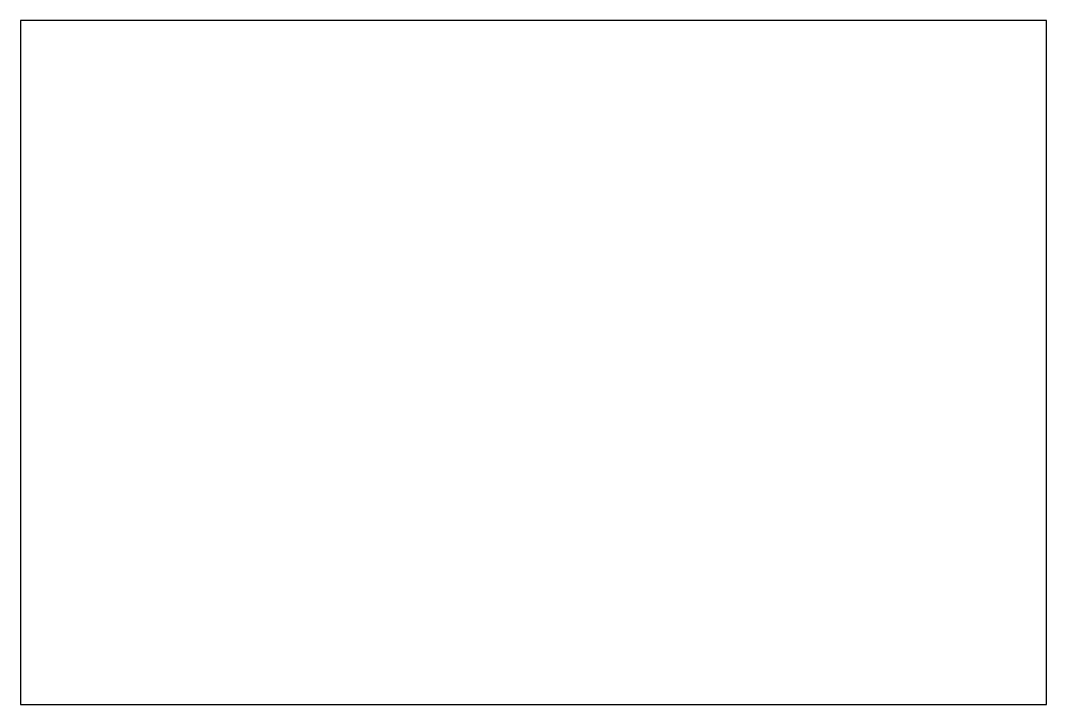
# Model space of a CAD drawing. Header units: millimetres. Extents: x -1.5 to 1.5, y -1 to 1.
import ezdxf

# ---------------------------------------------------------------- set-up
doc = ezdxf.new("R2010")
doc.units = ezdxf.units.MM

msp = doc.modelspace()

# ---------------------------------------------------------------- linework, layer by layer
for p, q in [((1.5, 1), (-1.5, 1)), ((-1.5, 1), (-1.5, -1)), ((1.5, -1), (1.5, 1)), ((-1.5, -1), (1.5, -1))]:
    msp.add_line(p, q)

doc.saveas('drawing.dxf')
